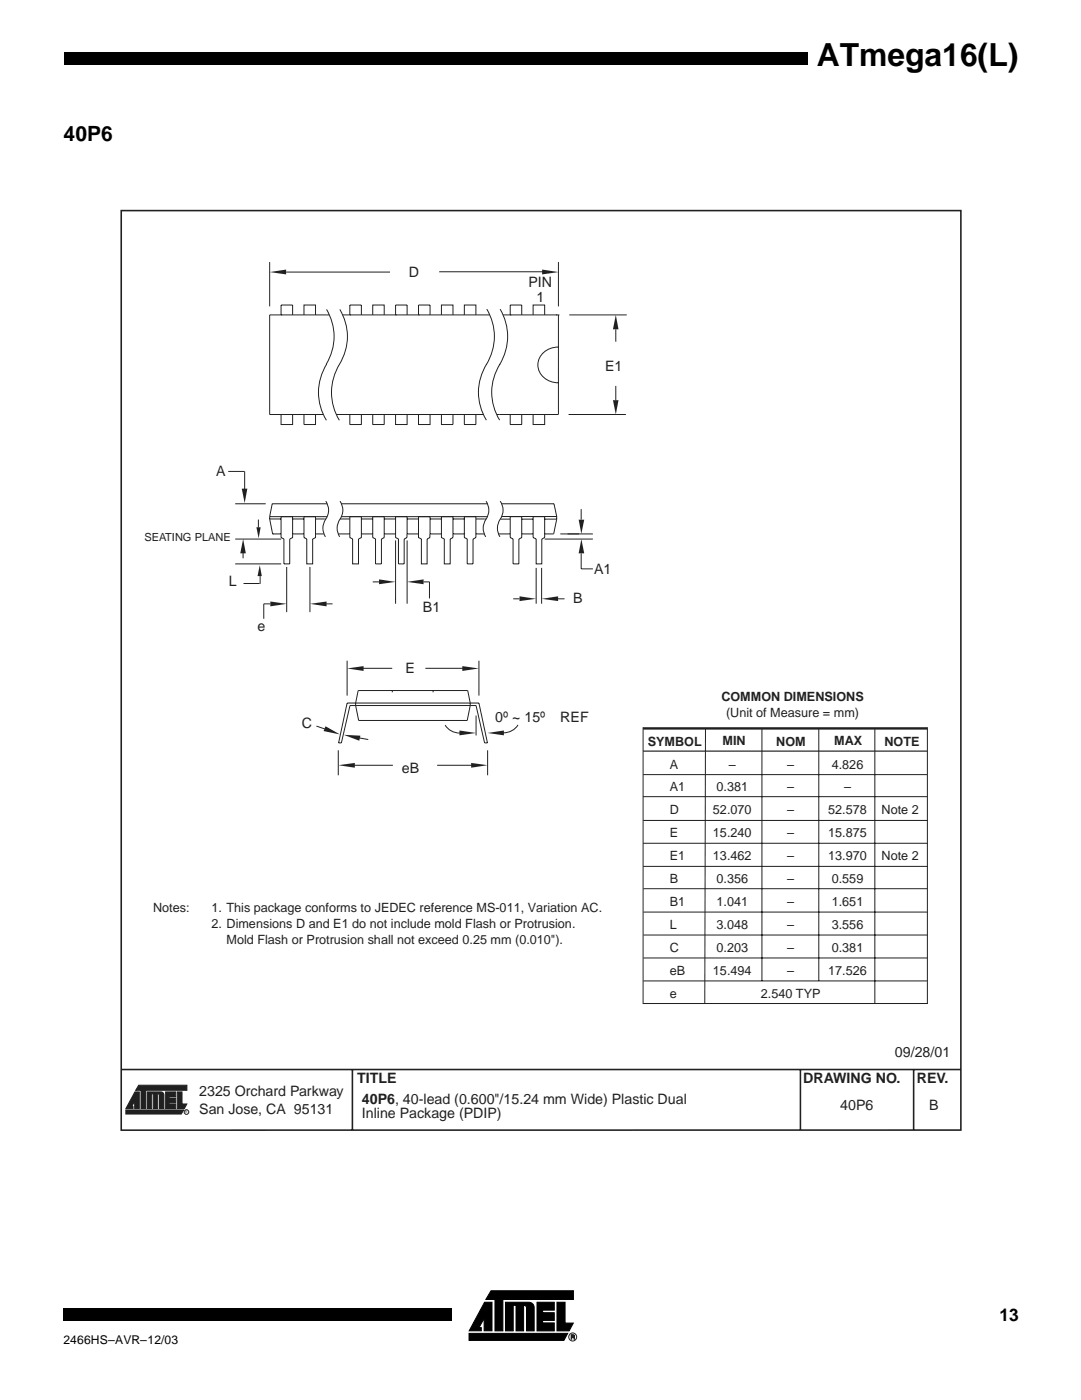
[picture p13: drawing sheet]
<svg xmlns="http://www.w3.org/2000/svg" width="216mm" height="279mm" viewBox="0 0 216 279" stroke-linecap="round" stroke-linejoin="round" font-family="sans-serif">
<defs><g id="words">
<text font-size="6.3" x="162.9" y="13.2">ATmega16(L)</text>
<text font-size="4.2" x="12.7" y="28.2">40P6</text>
<text font-size="3.5" x="199.3" y="263.7">13</text>
<g font-size="2.9" fill="#231f1f">
<text x="81.5" y="55.3">D</text>
<text x="105.4" y="57.3">PIN</text>
<text x="107" y="60.2">1</text>
<text x="120.7" y="74">E1</text>
<text x="43.1" y="95">A</text>
<text x="45.7" y="116.9">L</text>
<text x="118.5" y="114.6">A1</text>
<text x="51.3" y="125.9">e</text>
<text x="84.3" y="122.2">B1</text>
<text x="114.3" y="120.3">B</text>
<text x="80.8" y="134.2">E</text>
<text x="60.2" y="145.3">C</text>
<text x="98.7" y="144.1">0º ~ 15º</text>
<text x="111.7" y="144.1">REF</text>
<text x="80.1" y="154.3">eB</text>
<text x="178.5" y="211">09/28/01</text>
<text x="39.7" y="218.8">2325 Orchard Parkway</text>
<text x="71.2" y="216.1">TITLE</text>
<text x="72.2" y="220.3">40P6, 40-lead (0.600&quot;/15.24 mm Wide) Plastic Dual</text>
<text x="160.2" y="216.1">DRAWING NO.</text>
<text x="167.5" y="221.4">40P6</text>
<text x="182.8" y="216.2">REV.</text>
<text x="185.3" y="221.6">B</text>
<text x="39.7" y="222.3">San Jose, CA 95131</text>
<text x="72.2" y="223.2">Inline Package (PDIP)</text>
</g>
<g font-size="2.5" fill="#231f1f">
<text x="143.8" y="140">COMMON DIMENSIONS</text>
<text x="144.8" y="143.2">(Unit of Measure = mm)</text>
<text x="129.2" y="148.9">SYMBOL</text>
<text x="144.1" y="148.8">MIN</text>
<text x="154.8" y="148.8">NOM</text>
<text x="166.4" y="148.8">MAX</text>
<text x="176.4" y="148.8">NOTE</text>
<text x="133.6" y="153.4">A</text>
<text x="145.3" y="153.4">–</text>
<text x="157" y="153.4">–</text>
<text x="165.8" y="153.4">4.826</text>
<text x="133.6" y="158">A1</text>
<text x="142.9" y="158">0.381</text>
<text x="157" y="158">–</text>
<text x="168.3" y="158">–</text>
<text x="133.6" y="162.5">D</text>
<text x="133.6" y="167.1">E</text>
<text x="142.2" y="162.5">52.070</text>
<text x="142.2" y="167.1">15.240</text>
<text x="157" y="162.5">–</text>
<text x="157" y="167.1">–</text>
<text x="165.1" y="162.5">52.578</text>
<text x="165.1" y="167.1">15.875</text>
<text x="175.8" y="162.5">Note 2</text>
<text x="133.6" y="171.7">E1</text>
<text x="142.2" y="171.7">13.462</text>
<text x="157" y="171.7">–</text>
<text x="165.1" y="171.7">13.970</text>
<text x="175.8" y="171.7">Note 2</text>
<text x="133.6" y="176.3">B</text>
<text x="142.9" y="176.3">0.356</text>
<text x="157" y="176.3">–</text>
<text x="165.8" y="176.3">0.559</text>
<text x="30.5" y="182.1">Notes:</text>
<text x="42.2" y="182.1">1. This package conforms to JEDEC reference MS-011, Variation AC.</text>
<text x="42.2" y="185.3">2. Dimensions D and E1 do not include mold Flash or Protrusion.</text>
<text x="133.6" y="180.9">B1</text>
<text x="133.6" y="185.4">L</text>
<text x="142.9" y="180.9">1.041</text>
<text x="142.9" y="185.4">3.048</text>
<text x="157" y="180.9">–</text>
<text x="157" y="185.4">–</text>
<text x="165.8" y="180.9">1.651</text>
<text x="165.8" y="185.4">3.556</text>
<text x="45.2" y="188.5">Mold Flash or Protrusion shall not exceed 0.25 mm (0.010&quot;).</text>
<text x="133.6" y="190">C</text>
<text x="142.9" y="190">0.203</text>
<text x="157" y="190">–</text>
<text x="165.8" y="190">0.381</text>
<text x="133.6" y="194.6">eB</text>
<text x="142.2" y="194.6">15.494</text>
<text x="157" y="194.6">–</text>
<text x="165.1" y="194.6">17.526</text>
<text x="133.6" y="199.2">e</text>
<text x="151.7" y="199.2">2.540 TYP</text>
</g>
<text font-size="2.4" x="12.7" y="268.1">2466HS–AVR–12/03</text>
<text font-size="2.2" fill="#231f1f" x="28.8" y="108">SEATING PLANE</text>
<text font-size=".7" fill="#231f1f" x="37" y="222.2">R</text>
</g></defs>
<path d="M6.8 10.5h154.3v2.4h-154.3zM12.7 261.1h1.2v2.5h-1.2zM13.9 261.1h76.2v2.5h-76.2z" fill="#000"/>
<g fill="#fff">
<path d="M4.2 6.3h8.5v12.7h-8.5z"/>
<path d="M92.3 256.7h23.8v11.8h-23.8z"/>
<path d="M93.1 257.4h22.2v10.4h-22.2z"/>
</g>
<path d="M96.6 259.9h1.5v5.7h-1.6v-2.5l-1 1.9h.5v.6h-2.4zM107.1 259.9h3.4v1.6h-2.3v.5h2.3v1.5h-2.3v.5h2.3v1.6h-3.4zM111.1 259.9h1.6v4.2h1.6l-.8 1.5h-2.4zM93.5 266.1h19.7l-.8 1.4h-18.9zM97.9 257.6h16.4v1.7h-14v6.3h-1.6v-6.3h-1.8zM100.8 259.9h4.6a1.05 1.05 0 0 1 1.1 1.1v4.6h-1.5v-4.6a.52 .52 0 0 0-.6-.5v5.1h-1.5v-5.1h-.6v5.1h-1.5z" fill="#000" stroke="#000" stroke-width=".2"/>
<g fill="#231f1f">
<path d="M114.2 266.4l.3 .1v.3l.1 .5-.4-.4 .3-.3z"/>
<path d="M113.9 266.4h.3l-.2 .1v.3h.2l-.2 .1v.4h-.1z"/>
</g>
<g fill="none" stroke="#231f1f" stroke-width=".2">
<path d="M113.9 266.4l.6 .1v.3l.1 .5h-.1l-.2-.4h-.3v.4h-.1zM114 266.5h.4v.3h-.4z"/>
<circle cx="114.2" cy="266.8" r=".8"/>
</g>
<path d="M23.9 41.8h168.1v184.1h-168.1z" fill="#fff"/>
<g fill="#231f1f" stroke="#231f1f" stroke-width=".2">
<path d="M26.9 217.9h.9v3.3h-.9v-1.4l-.6 1.1h.2v.3h-1.4z"/>
<path d="M35.3 217.9h1v2.4h1l-.5 .9h-1.5z"/>
<path d="M25.1 221.5h11.5l-.4 .8h-11.1z"/>
<path d="M27.7 216.6h9.6v1h-8.3v3.6h-.9v-3.6h-1z"/>
<path d="M29.3 217.9h2.7a.61 .61 0 0 1 .7 .7v2.6h-.9v-2.6l-.1-.2-.2-.1v2.9h-.9v-2.9h-.4v2.9h-.9z"/>
<path d="M33 217.9h2v.9h-1.3v.3h1.3v.9h-1.3v.3h1.3v.9h-2z"/>
</g>
<g fill="none" stroke="#231f1f" stroke-width=".2">
<path d="M53.8 52.3v8.8M111.3 52.3v8.8M56.6 107.6v4.9h1.2v-4.9"/>
<circle cx="37.2" cy="221.9" r=".46"/>
</g>
<path d="M24.2 42h167.4v183.5h-167.4zM24.2 213.4h167.3M70.3 213.4v12.1M159.6 213.4v12M182.2 213.4v12" fill="none" stroke="#231f1f" stroke-width=".32"/>
<g fill="#231f1f">
<path d="M93.9 152.3l3.3 .4-3.3 .5z"/>
<path d="M67.5 152.7l3.3-.4v.9z"/>
</g>
<path d="M71.7 147.3l1.7 .3" fill="none" stroke="#231f1f" stroke-width=".2"/>
<path d="M68.5 146.6l3.4 .2-.3 1z" fill="#231f1f"/>
<path d="M48.8 94.1v4M51.5 103.7v1.5M51.9 115v1.5M52.6 120.5v3" fill="none" stroke="#231f1f" stroke-width=".2"/>
<g fill="#231f1f">
<path d="M48.5 107.6l.5 2.8h-1.1z"/>
<path d="M48.2 97.5h1.1l-.5 2.9z"/>
</g>
<path d="M52.6 120.5h1.3" fill="none" stroke="#231f1f" stroke-width=".2"/>
<path d="M53.9 120l3.3 .5-3.3 .5z" fill="#231f1f"/>
<path d="M65.1 120.5h1.2" fill="none" stroke="#231f1f" stroke-width=".2"/>
<path d="M61.8 120.5l3.3-.5v1z" fill="#231f1f"/>
<path d="M74.3 116.1h1.3" fill="none" stroke="#231f1f" stroke-width=".2"/>
<path d="M75.6 115.6l3.3 .5-3.3 .5z" fill="#231f1f"/>
<path d="M78.8 119.5h.1M84.5 116.1h1.1" fill="none" stroke="#231f1f" stroke-width=".2"/>
<path d="M81.1 116.1l3.4-.5v1z" fill="#231f1f"/>
<path d="M102.3 119.5h1.3" fill="none" stroke="#231f1f" stroke-width=".2"/>
<path d="M103.6 119l3.3 .5-3.3 .5z" fill="#231f1f"/>
<path d="M111.3 119.5h1.3" fill="none" stroke="#231f1f" stroke-width=".2"/>
<path d="M108 119.5l3.3-.5v1z" fill="#231f1f"/>
<path d="M46.9 112.5h9.2M46.9 107.6h9.2M46.9 100.5h6.1M57.2 113.1v9.1M61.8 113.1v9.1M78.9 107.9v12.6M81.2 107.9v12.6M106.9 113.3v7.2M108 113.3v7.2" fill="none" stroke="#231f1f" stroke-width=".2"/>
<g fill="#231f1f">
<path d="M97.2 146.3l3.3-.5v1z"/>
<path d="M91.6 145.8l3.3 .5-3.3 .5z"/>
</g>
<path d="M95.5 131.9v6.9M69.2 140.3h1.7v.5h-1.1l-1.7 7.5h-.6zM93.8 140.3h1.7l1.7 8h-.6l-1.7-7.5h-1.1M94.9 142.8v4" fill="none" stroke="#231f1f" stroke-width=".2"/>
<g fill="#231f1f">
<path d="M92.2 132.9l3.3 .5-3.3 .5z"/>
<path d="M69.2 133.4l3.3-.5v1z"/>
</g>
<path d="M115.9 110.4v3.1h2.3M69.2 131.9v6.9M67.5 149.7v5M97.2 149.7v5" fill="none" stroke="#231f1f" stroke-width=".2"/>
<path d="M115.9 107.6l.6 2.8h-1.1z" fill="#231f1f"/>
<path d="M115.9 101.6v2.1" fill="none" stroke="#231f1f" stroke-width=".2"/>
<path d="M115.4 103.7h1.1l-.6 2.9z" fill="#231f1f"/>
<path d="M122.8 77v2.9M108.6 107.6h9.6M111.7 106.6h6.5" fill="none" stroke="#231f1f" stroke-width=".2"/>
<path d="M122.2 79.9h1.1l-.5 2.8z" fill="#231f1f"/>
<path d="M122.8 65.7v2.5" fill="none" stroke="#231f1f" stroke-width=".2"/>
<path d="M122.8 62.8l.5 2.9h-1.1z" fill="#231f1f"/>
<path d="M113.5 62.8h11.5M113.4 82.7h11.4" fill="none" stroke="#231f1f" stroke-width=".2"/>
<path d="M108.1 53.8l3.3 .5-3.3 .5z" fill="#231f1f"/>
<path d="M57.1 54.3h20.7" fill="none" stroke="#231f1f" stroke-width=".2"/>
<path d="M53.8 54.3l3.3-.5v1z" fill="#231f1f"/>
<g fill="none" stroke="#231f1f" stroke-width=".2">
<path d="M56 62.8h.1M56 62.8v-1.9h2.3v1.9M60.6 62.8v-1.9h2.3v1.9M65.1 61.8a10.5 10.5 0 0 1 0 10.9M65.1 72.7a10.6 10.6 0 0 0 0 11.2M65.1 62.8h-11.3v19.9M67.8 61.8a10.6 10.6 0 0 1-.5 11.5 10.6 10.6 0 0 0 .4 10.6M69.8 62.8h.1M69.8 62.8v-1.9h2.3v1.9M74.3 62.8v-1.9h2.3v1.9M78.9 62.8h.1M78.9 62.8v-1.9h2.3v1.9"/>
<path d="M83.4 62.8h.1M83.4 62.8v-1.9h2.3v1.9M88 62.8v-1.9h2.3v1.9M92.6 62.8v-1.9h2.3v1.9M97 72.7a10.5 10.5 0 0 0 0 11.1M97.1 61.7a10.6 10.6 0 0 1-.1 11M99.7 72.7a10.5 10.5 0 0 0-.1 11.1M99.7 61.7a10.7 10.7 0 0 1 0 11M101.7 62.8h.1M101.7 62.8v-1.9h2.3v1.9M106.3 62.8v-1.9h2.3v1.9M110.9 62.8h.1"/>
<path d="M111.3 69.3a3.6 3.6 0 0 0-3.4 1.7 3.6 3.6 0 0 0 0 3.8 4.2 4.2 0 0 0 3.4 1.6M111.3 62.8h.1M111.3 62.8v9M111.3 73.8v8.9M56 82.7v2h2.3v-2M60.6 82.7v2h2.3v-2M69.8 82.7v2h2.3v-2M74.3 82.7v2h2.3v-2M78.9 82.7v2h2.3v-2M83.4 82.7v2h2.3v-2M88 82.7v2h2.3v-2M92.6 82.7v2h2.3v-2"/>
<path d="M99.6 82.7h11.7M101.7 82.7v2h2.3v-2M106.3 82.7v2h2.3v-2M53.8 103.1v.5h2.2M54.4 106.6h1.6v-3.5h2.3v3.5h2.3v-3.5h2.3v3.5h1.7M58.3 103.6h2.3M62.9 103.6h1.8M65 100a3.2 3.2 0 0 1-.2 3.9 3.1 3.1 0 0 0 .1 3.2M67.5 106.6h2.3v-3.5h2.3v3.5h2.2v-3.5h2.3v3.5h2.3v-3.5h2.3v3.5h2.2v-3.5h2.3v3.5h2.3v-3.5h2.3v3.5h2.3v-3.5h2.3v3.5h1.6M67.8 100a3.2 3.2 0 0 1-.2 3.9 3.1 3.1 0 0 0 .1 3.2M72.1 103.6h2.2M76.6 103.6h2.3"/>
<path d="M81.2 103.6h2.2M85.7 103.6h2.3M90.3 103.6h2.3M94.9 103.6h1.8M96.9 100a3.3 3.3 0 0 1-.2 3.9 3.1 3.1 0 0 0 .2 3.2M99.5 106.6h2.2v-3.5h2.3v3.5h2.3v-3.5h2.3v3.5h1.8M99.7 100a3.2 3.2 0 0 1-.1 3.9 3.2 3.2 0 0 0 .1 3.2M104 103.6h2.3M111 103.1v.5h-2.4M113.2 106.6h2.2M71.4 137.8h21.9M78.2 137.8v.4"/>
<path d="M86.4 137.8v.4M70.9 140.3h22.9v.5h-22.9M71.5 143.8h21.7"/>
</g>
<g fill="#231f1f">
<path d="M51.8 112.8l.4 2.2h-.8z"/>
<path d="M51.1 105.2h.9l-.4 2.2z"/>
</g>
<g fill="none" stroke="#231f1f" stroke-width=".2">
<path d="M87.6 54.2h20.7M65.1 62.8h.6M68.3 62.8h29.4M100.3 62.8h11M111.3 71.7v2.1M45.5 94.1h3.2M53.8 82.7h10.6M67.1 82.7h29.3M99.1 82.7h.5M48.5 109.9v1.5M48.6 116.5h3.2M53.8 103.6l.6 3"/>
<path d="M54.4 106.6h.1M56 106.6v.7l.6 .3M58.3 106.6v.7l-.5 .3M60.6 106.6v.7l.6 .3v4.9h1.1v-4.9l.6-.3v-.7M64.7 103.6h.3M65.2 100.5h-10.9l-.5 2.6h11.4M67.4 106.6h.1M67.8 103.6h2M68 100.5h29.2M68 103.1h29.2M69.8 106.6v.7l.5 .3v4.9h1.2v-4.9l.6-.3v-.7M74.3 106.6v.7l.6 .3v4.9h1.2v-4.9l.5-.3v-.7"/>
<path d="M78.9 106.6v.7l.5 .3v4.9h1.2v-4.9l.5-.3v-.7M83.4 106.6v.7l.6 .3v4.9h1.2v-4.9l.5-.3v-.7M85.6 116.1v3.3M88 106.6v.7l.6 .3v4.9h1.2v-4.9l.5-.3v-.7M92.6 106.6v.7l.6 .3v4.9h1.1v-4.9l.6-.3v-.7M96.7 103.6h.2M99.4 106.6h.1M99.8 103.6h1.9M100 100.5h10.5l.5 2.6h-11M101.7 106.6v.7l.6 .3v4.9M104 106.6v.7l-.5 .3v4.9h-1.2M106.3 106.6v.7l.6 .3v4.9h1.1v-4.9l.6-.3v-.7"/>
<path d="M111 103.6l-.6 3M71.3 133.4h6.9M71.4 137.8l-.5 2.5M84.8 133.4h8.6M93.3 137.8l.5 2.5M63.1 144.9l1.7 .6M70.2 152.7h8.1M70.9 140.8l.6 3M87.2 152.7h7.6M88.8 144.7a3.4 3.4 0 0 0 3.3 1.6M93.8 140.8l-.6 3M103.3 144.7a3.4 3.4 0 0 1-3.3 1.5"/>
</g>
<path d="M64.9 144.9l2.9 1.7-3.3-.7z" fill="#231f1f"/>
<g fill="none" stroke="#231f1f" stroke-width=".2">
<path d="M128.2 159h56.8M128.2 145.1v55.2h56.7v-55.2M128.3 154.6h56.6M140.7 145.4l-.2 54.9M151.9 145.4v50.4M163.3 145.3v50.5M174.4 145.3v54.9M128.2 163.7h56.8M128.2 168.3h56.8M128.2 172.9h56.8M128.3 177.4h56.6M128.3 182h56.6"/>
<path d="M128.3 186.6h56.6M128.3 191.2h56.6M128.3 195.8h56.6"/>
</g>
<path d="M128.2 145.4h56.7" fill="none" stroke="#231f1f" stroke-width=".47"/>
<path d="M128.2 149.9h56.7" fill="none" stroke="#231f1f" stroke-width=".24"/>
<use href="#words"/>
</svg>
